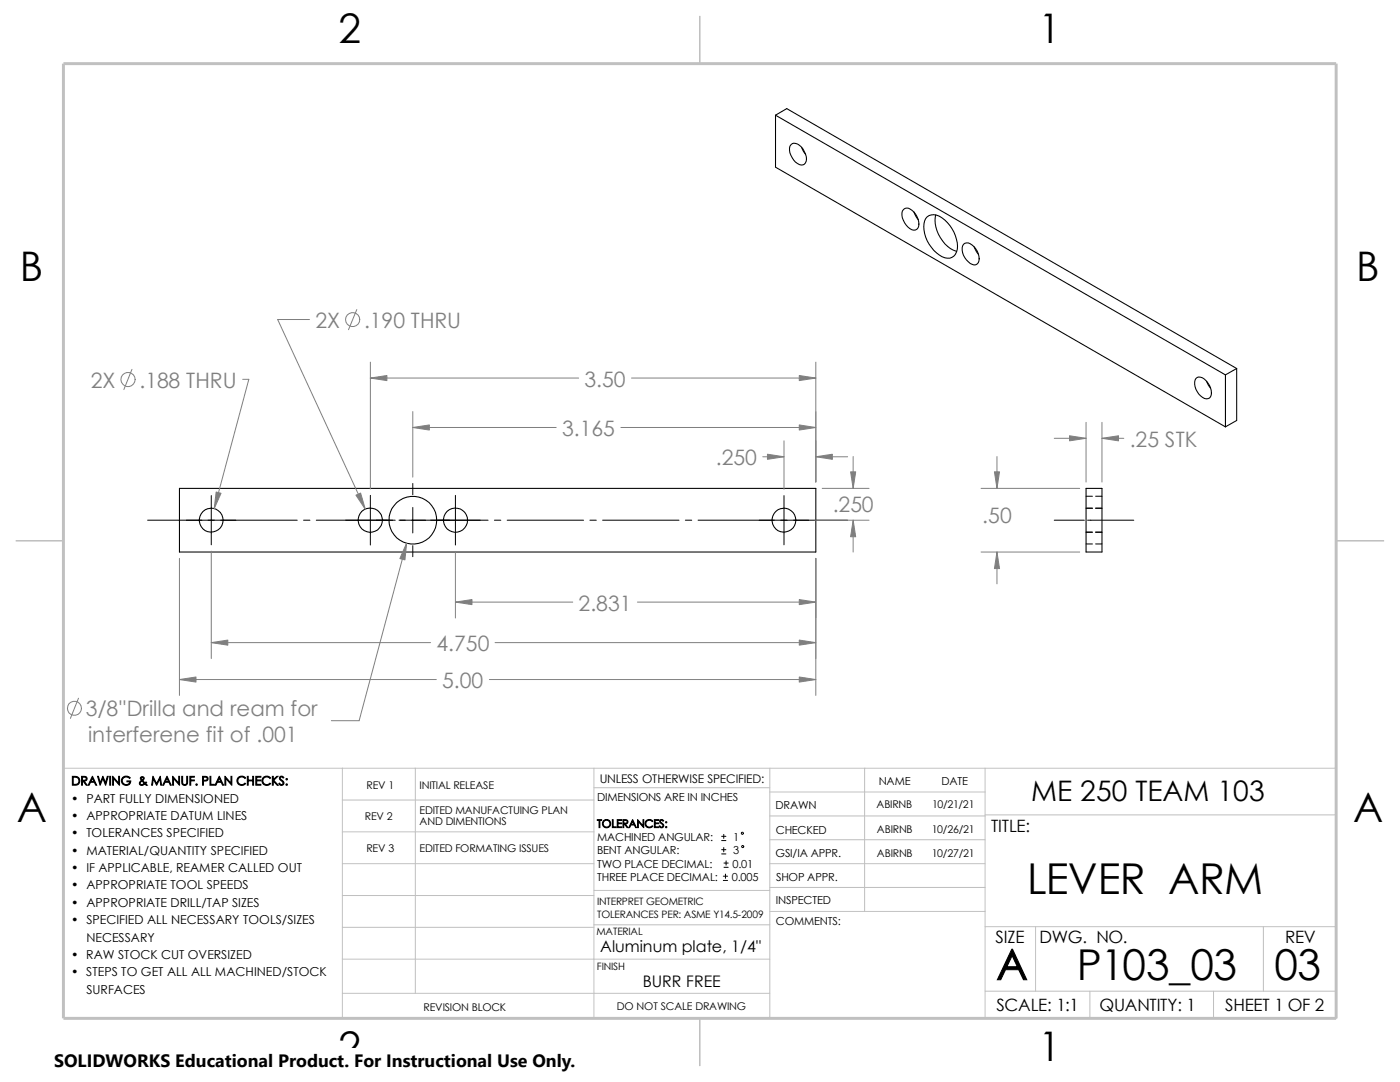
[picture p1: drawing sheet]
<svg xmlns="http://www.w3.org/2000/svg" width="279mm" height="216mm" viewBox="0 0 279 216" stroke-linecap="round" stroke-linejoin="round" font-family="sans-serif">
<defs><g id="words">
<g font-size="8.5">
<text x="205" y="178.4">LEVER ARM</text>
<text x="198.8" y="195.5">A</text>
<text x="214.9" y="195.5">P103_03</text>
<text x="254.4" y="195.5">03</text>
</g>
<g font-size="8.1">
<text x="67.6" y="8.5">2</text>
<text x="207.3" y="8.5">1</text>
<text x="4" y="56.1">B</text>
<text x="270.7" y="56.1">B</text>
<text x="3.3" y="164.1">A</text>
<text x="270" y="164.1">A</text>
<text x="67.6" y="211.7">2</text>
<text x="207.2" y="211.7">1</text>
</g>
<text font-size="5.6" x="205.8" y="159.9">ME 250 TEAM 103</text>
<g font-size="4.2" fill="#808080">
<text x="62.9" y="65.4">2X</text>
<text x="72.6" y="65.4">.190 THRU</text>
<text x="18.1" y="77.3">2X</text>
<text x="27.8" y="77.3">.188 THRU</text>
<text x="116.7" y="77.1">3.50</text>
<text x="112.2" y="87">3.165</text>
<text x="225.5" y="89.1">.25 STK</text>
<text x="142.9" y="92.8">.250</text>
<text x="166.2" y="102.2">.250</text>
<text x="196" y="104.4">.50</text>
<text x="115.5" y="121.8">2.831</text>
<text x="87.1" y="129.9">4.750</text>
<text x="88.3" y="137.2">5.00</text>
<text x="17.1" y="143">3/8''Drilla and ream for</text>
<text x="17.6" y="148">interferene fit of .001</text>
</g>
<text font-size="3.6" x="10.8" y="213">SOLIDWORKS Educational Product. For Instructional Use Only.</text>
<g font-size="3.4">
<text x="197.8" y="166">TITLE:</text>
<text x="198.7" y="188.1">SIZE</text>
<text x="207.5" y="188.1">DWG. NO.</text>
<text x="256.5" y="188.2">REV</text>
<text x="198.8" y="201.7">SCALE: 1:1</text>
<text x="219.4" y="201.7">QUANTITY: 1</text>
<text x="244.5" y="201.7">SHEET 1 OF 2</text>
</g>
<g font-size="3.2">
<text x="119.8" y="189.9">Aluminum plate, 1/4&quot;</text>
<text x="128.3" y="197">BURR FREE</text>
</g>
<g font-size="2.5">
<text x="14.2" y="160.1">• PART FULLY DIMENSIONED</text>
<text x="14.2" y="156.7">DRAWING &amp; MANUF. PLAN CHECKS:</text>
<text x="14.2" y="167.1">• TOLERANCES SPECIFIED</text>
<text x="14.2" y="163.6">• APPROPRIATE DATUM LINES</text>
<text x="14.2" y="170.6">• MATERIAL/QUANTITY SPECIFIED</text>
<text x="14.2" y="177.5">• APPROPRIATE TOOL SPEEDS</text>
<text x="14.2" y="174">• IF APPLICABLE, REAMER CALLED OUT</text>
<text x="14.2" y="184.4">• SPECIFIED ALL NECESSARY TOOLS/SIZES</text>
<text x="14.2" y="180.9">• APPROPRIATE DRILL/TAP SIZES</text>
<text x="14.2" y="191.3">• RAW STOCK CUT OVERSIZED</text>
<text x="17.2" y="187.9">NECESSARY</text>
<text x="14.2" y="194.8">• STEPS TO GET ALL ALL MACHINED/STOCK</text>
<text x="17.2" y="198.3">SURFACES</text>
</g>
<text font-size="2.4" x="119.7" y="156.2">UNLESS OTHERWISE SPECIFIED:</text>
<g font-size="2.2">
<text x="119.2" y="159.9">DIMENSIONS ARE IN INCHES</text>
<text x="154.8" y="161.5">DRAWN</text>
<text x="175.4" y="156.7">NAME</text>
<text x="187.9" y="156.7">DATE</text>
<text x="119.2" y="167.8">MACHINED ANGULAR:</text>
<text x="119.2" y="165.1">TOLERANCES:</text>
<text x="146.3" y="167.8">1</text>
<text x="154.8" y="166.3">CHECKED</text>
<text x="119.2" y="173.1">TWO PLACE DECIMAL:</text>
<text x="119.2" y="170.4">BENT ANGULAR:</text>
<text x="146.2" y="173.1">0.01</text>
<text x="146.3" y="170.4">3</text>
<text x="154.8" y="171">GSI/IA APPR.</text>
<text x="119.2" y="175.7">THREE PLACE DECIMAL:</text>
<text x="146.1" y="175.7">0.005</text>
<text x="154.9" y="175.7">SHOP APPR.</text>
<text x="154.9" y="180.5">INSPECTED</text>
<text x="154.9" y="184.7">COMMENTS:</text>
</g>
<g font-size="2.1">
<text x="73.2" y="157.4">REV 1</text>
<text x="83.7" y="157.4">INITIAL RELEASE</text>
<text x="174.9" y="161.2">ABIRNB</text>
<text x="186" y="161.2">10/21/21</text>
<text x="72.8" y="163.6">REV 2</text>
<text x="83.7" y="162.5">EDITED MANUFACTUING PLAN</text>
<text x="83.7" y="164.6">AND DIMENTIONS</text>
<text x="175" y="166.1">ABIRNB</text>
<text x="186" y="166.1">10/26/21</text>
<text x="73.1" y="170.1">REV 3</text>
<text x="83.7" y="170.1">EDITED FORMATING ISSUES</text>
<text x="175" y="171">ABIRNB</text>
<text x="186" y="171">10/27/21</text>
<text x="84.5" y="201.7">REVISION BLOCK</text>
<text x="123.1" y="201.6">DO NOT SCALE DRAWING</text>
</g>
<g font-size="2">
<text x="119.2" y="183.1">TOLERANCES PER: ASME Y14.5-2009</text>
<text x="119.2" y="180.6">INTERPRET GEOMETRIC</text>
<text x="119" y="186.6">MATERIAL</text>
<text x="119.1" y="193.5">FINISH</text>
</g>
</g></defs>
<g fill="none" stroke="#c0c0c0" stroke-width=".2">
<path d="M12.7 153.3h254v49.9h-239.9M68.3 153.3v49.9M68.3 159.6h50.2M82.9 153.3v44.9M118.5 153.3v49.9M118.5 157.2h35.1M153.6 153.3v49.9M153.6 158h43M172.6 153.3v28.6M196.6 153.3v49.9M68.3 166h50.2M68.3 178.7h50.2"/>
<path d="M68.3 172.3h50.2M118.5 177.7h35.1M153.6 177.1h43M153.6 172.3h43M153.6 162.8h43M153.6 167.6h43M196.6 162.6h70.1M68.3 191.4h85.3M68.3 198.2h85.3M68.3 185h50.2M118.5 184.5h35.1M153.6 181.9h43"/>
<path d="M196.6 184.9h70.1M196.6 197.8h70.1M206.7 184.9v12.9M217.5 197.8v5.4M242.2 197.8v5.4M252.1 184.9v12.9"/>
</g>
<path d="M139.7 3.2v9.5M3.1 107.9h9.6M266.7 107.9h9.5M139.7 203.2v9.5" fill="none" stroke="#c0c0c0" stroke-width=".3"/>
<path d="M12.7 12.7h254v190.5h-254z" fill="none" stroke="#c0c0c0" stroke-width=".59"/>
<g fill="none" stroke="#000" stroke-width=".21">
<path d="M154.8 23l89.8 51.8M154.8 23v10.4l89.8 51.8M154.8 23l2.2-1.3 89.8 51.8M157.9 28.9a1.45 1.45 0 0 1 2 .4l.6 1a1.83 1.83 0 0 1-.2 2.6 2.49 2.49 0 0 1-2.4-1.9 2.11 2.11 0 0 1 0-2.1zM160 29.4l.8 1.4M180.3 41.8a1.13 1.13 0 0 1 1.7 .2 3.3 3.3 0 0 1 1.2 3.5 1.2 1.2 0 0 1-2-.2 2.9 2.9 0 0 1-.9-3.5zM182.4 42.3l.9 1.5M185 43.3a2.36 2.36 0 0 1 3 .2 7.3 7.3 0 0 1 3.1 6.2 1.95 1.95 0 0 1-3.1 1.5 6.8 6.8 0 0 1-3.5-7.1zM186.7 42.9a6.8 6.8 0 0 0 4.2 7.3M192.3 48.8a1.4 1.4 0 0 1 2.1 .4 2.74 2.74 0 0 1 .6 3.5 1.7 1.7 0 0 1-2.1-.8 2.83 2.83 0 0 1-.6-3.1zM194.4 49.2l.9 1.6M238.7 75.5a1.42 1.42 0 0 1 2 .5 2.67 2.67 0 0 1 .7 3.4 1.7 1.7 0 0 1-2.2-.8 2.93 2.93 0 0 1-.5-3.1z"/>
<path d="M240.8 76.1l.8 1.4M244.6 74.8v10.4M246.8 73.5l-2.2 1.3M246.8 73.5v10.4l-2.2 1.3M35.8 97.5h127v12.7h-127zM216.7 97.5h3.2v12.7h-3.2z"/>
<circle cx="42.1" cy="103.8" r="2.4"/>
<circle cx="73.9" cy="103.8" r="2.42"/>
<circle cx="82.4" cy="103.8" r="4.8"/>
<circle cx="90.9" cy="103.8" r="2.41"/>
<circle cx="156.4" cy="103.8" r="2.4"/>
</g>
<g fill="none" stroke="#000" stroke-width=".2">
<path d="M42.2 98.9v9.8M73.9 98.8v10M82.4 96.5v2.2M90.9 98.8v10M156.5 98.9v9.8M216.7 99h1.3M218.7 99h1.2M29.5 103.8h29.8M60.6 103.8h1.2M63.1 103.8h15.8M79.6 103.8h17.8M82.4 101.3v5"/>
<path d="M82.4 108.9v2.2M98.7 103.8h1.2M101.2 103.8h15.3M117.7 103.8h1.3M120.3 103.8h15.2M136.8 103.8h1.2M139.3 103.8h29.9M210.4 103.8h6M216.7 101.4h1.3M216.7 106.2h1.3M216.7 108.5h1.3M217 103.8h9.3"/>
<path d="M218.7 101.4h1.2M218.7 106.2h1.2M218.7 108.5h1.2M144 170.4h.9M144 169.5h.9M144 167.7h.9M144 166.9h.9M144.4 175.7h.8M144.4 174.8h.8M144.4 166.5v.8M144.4 169.1v.9M144.5 173.1h.8"/>
<path d="M144.5 172.2h.8M144.8 174.4v.9M144.9 171.8v.8"/>
<circle cx="148.2" cy="166.3" r=".22"/>
<circle cx="148.2" cy="168.9" r=".21"/>
</g>
<g fill="none" stroke="#808080" stroke-width=".2">
<path d="M26.3 73.7l-1.6 4M48.4 75.7h1.3l-6.9 25.8M61.8 63.8h-6.4l17.5 37.8M71.2 61.8l-1.6 4M73.9 72.3v25.3M73.9 75.4h41.6M126 75.4h36.8M162.8 72.3v23.9M82.4 85.3h28.6M82.4 82.1v13.1M123.9 85.3h38.9M152.2 91.1h4.3"/>
<path d="M156.5 88v9.6M162.8 91.1h6.4M164.1 97.5h9.3M170.3 91.1v6.4M195.8 97.5h19.7M199 91.1v6.4M210.4 87.5h6.3M216.7 84.3v11.9M219.9 84.3v11.9M219.9 87.5h4.4M35.8 111.4v27.4M42.2 110v21.4"/>
<path d="M81.2 108.4l-9.5 35.4h-5.6M90.9 110v13.3M162.6 103.8h10.8M162.8 111.4v27.4M170.3 103.8v6.4M195.8 110.2h19.7M199 110.2v6.3M15.7 139.3l-1.6 4M35.8 135.6h51.3M42.2 128.2h43.7M90.9 120.1h23.4M97.7 135.6h65.1"/>
<path d="M98.8 128.2h64M127.2 120.1h35.6"/>
<circle cx="25.6" cy="75.7" r="1.41"/>
<circle cx="70.4" cy="63.8" r="1.4"/>
<circle cx="14.9" cy="141.3" r="1.4"/>
</g>
<g fill="#808080" stroke="#808080" stroke-width=".2">
<path d="M159.5 119.6l3.3 .5-3.3 .5z"/>
<path d="M71 98.8l1-.4 .9 3.2z"/>
<path d="M43.1 98.2l1 .2-1.3 3.1z"/>
<path d="M81.2 108.4l-.4 3.3-1-.2z"/>
<path d="M90.9 120.1l3.3-.5v1z"/>
<path d="M35.8 135.6l3.3-.5v1z"/>
<path d="M159.5 135.1l3.3 .5-3.3 .5z"/>
<path d="M82.4 85.3l3.3-.5v1z"/>
<path d="M159.5 84.8l3.3 .5-3.3 .5z"/>
<path d="M162.8 91.1l3.3-.5v1.1z"/>
<path d="M153.2 90.6l3.3 .5-3.3 .6z"/>
<path d="M159.5 127.7l3.3 .5-3.3 .5z"/>
<path d="M42.2 128.2l3.3-.5v1z"/>
<path d="M169.8 94.1h1l-.5 3.4z"/>
<path d="M170.3 103.8l.5 3.3h-1z"/>
<path d="M73.9 75.4l3.3-.5v1z"/>
<path d="M159.5 74.9l3.3 .5-3.3 .5z"/>
<path d="M213.4 87l3.3 .5-3.3 .5z"/>
<path d="M219.9 87.5l3.3-.5v1z"/>
<path d="M199 110.2l.5 3.3h-1z"/>
<path d="M198.5 94.1h1l-.5 3.4z"/>
</g>
<path d="M10.8 209.2h104.1v6.7h-104.1z" fill="#fff"/>
<use href="#words"/>
</svg>
